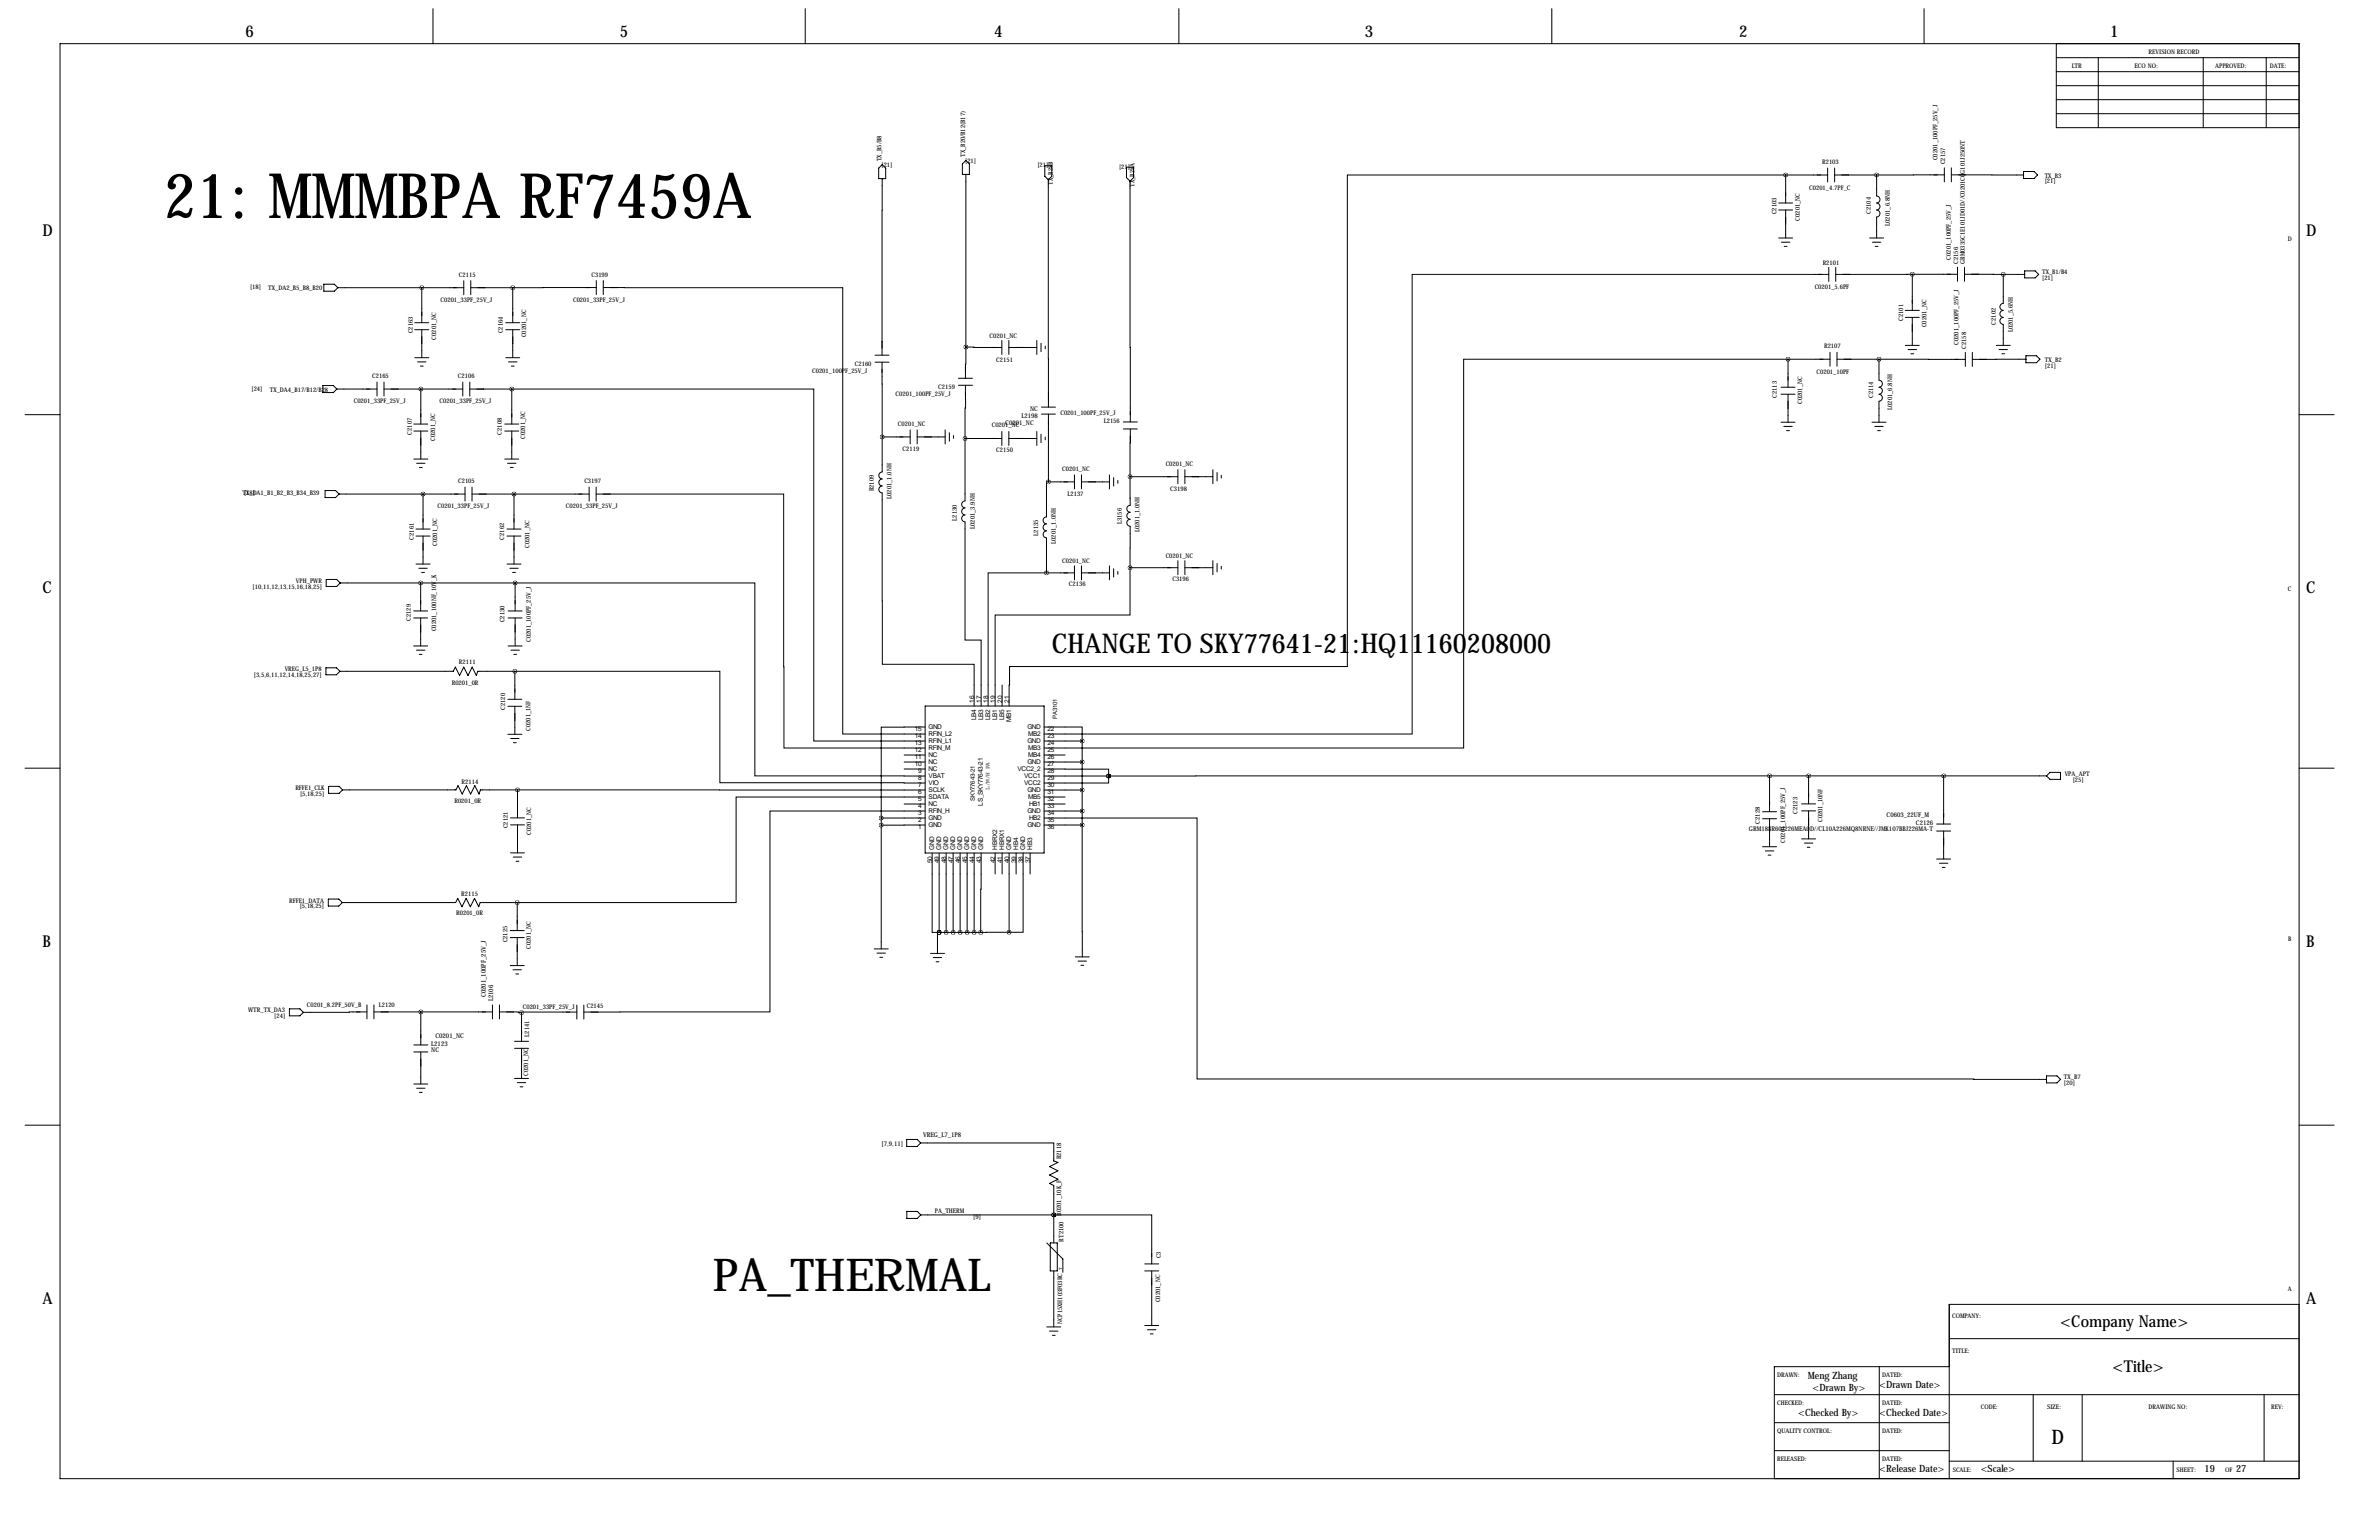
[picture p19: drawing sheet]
<svg xmlns="http://www.w3.org/2000/svg" width="864mm" height="559mm" viewBox="0 0 864 559" stroke-linecap="round" stroke-linejoin="round" font-family="sans-serif">
<defs><g id="words">
<text font-size="22.7" x="59.5" y="79.1">21: MMMBPA RF7459A</text>
<text font-size="16.5" x="258.8" y="468.3">PA_THERMAL</text>
<text font-size="9.9" x="381.8" y="236.9">CHANGE TO SKY77641-21:HQ11160208000</text>
<text font-size="7.3" x="744.7" y="523.9">D</text>
<g font-size="5.9">
<text x="89.1" y="13.3">6</text>
<text x="225" y="13.3">5</text>
<text x="360.9" y="13.3">4</text>
<text x="495.5" y="13.3">3</text>
<text x="631.4" y="13.3">2</text>
<text x="766" y="13.3">1</text>
<text x="15.4" y="85.7">D</text>
<text x="837.1" y="85.7">D</text>
<text x="15.4" y="215.2">C</text>
<text x="837.1" y="215.2">C</text>
<text x="15.4" y="343.5">B</text>
<text x="837.1" y="343.5">B</text>
<text x="15.4" y="473">A</text>
<text x="837.1" y="473">A</text>
<text x="747.8" y="481.5">&lt;Company Name&gt;</text>
<text x="766.8" y="498">&lt;Title&gt;</text>
</g>
<g font-size="3.6">
<text x="656.3" y="500.5">Meng Zhang</text>
<text x="682.2" y="503.5">&lt;Drawn Date&gt;</text>
<text x="658" y="504.8">&lt;Drawn By&gt;</text>
<text x="652.8" y="513.7">&lt;Checked By&gt;</text>
<text x="682.2" y="513.7">&lt;Checked Date&gt;</text>
<text x="682.2" y="534">&lt;Release Date&gt;</text>
<text x="719" y="534">&lt;Scale&gt;</text>
<text x="800.3" y="534">19</text>
<text x="811.7" y="534">27</text>
</g>
<g font-size="2.4">
<text x="373.9" y="149.3">NC</text>
<text x="364.9" y="154.3">C0201_NC</text>
<text x="370.8" y="151.7">L2198</text>
<text x="353.6" y="254.9" transform="rotate(-90 353.6 254.9)">16</text>
<text x="356.2" y="254.9" transform="rotate(-90 356.2 254.9)">17</text>
<text x="358.7" y="254.9" transform="rotate(-90 358.7 254.9)">18</text>
<text x="361.2" y="254.9" transform="rotate(-90 361.2 254.9)">19</text>
<text x="363.8" y="254.9" transform="rotate(-90 363.8 254.9)">20</text>
<text x="366.3" y="254.9" transform="rotate(-90 366.3 254.9)">21</text>
<text x="354.4" y="261.4" transform="rotate(-90 354.4 261.4)">LB4</text>
<text x="356.9" y="261.4" transform="rotate(-90 356.9 261.4)">LB3</text>
<text x="359.5" y="261.4" transform="rotate(-90 359.5 261.4)">LB2</text>
<text x="362" y="261.4" transform="rotate(-90 362 261.4)">LB1</text>
<text x="364.6" y="261.4" transform="rotate(-90 364.6 261.4)">LB5</text>
<text x="367.1" y="261.9" transform="rotate(-90 367.1 261.9)">MB1</text>
<text x="332.1" y="267.9">14</text>
<text x="332.1" y="265.4">15</text>
<text x="337.1" y="267.1">RFIN_L2</text>
<text x="337.1" y="269.7">RFIN_L1</text>
<text x="337.1" y="264.6">GND</text>
<text x="373" y="264.6">GND</text>
<text x="373" y="269.7">GND</text>
<text x="373.3" y="267.1">MB2</text>
<text x="380.3" y="267.9">23</text>
<text x="380.3" y="265.4">22</text>
<text x="332.1" y="270.5">13</text>
<text x="332.1" y="273">12</text>
<text x="332.1" y="275.5">11</text>
<text x="337.1" y="272.2">RFIN_M</text>
<text x="337.1" y="274.8">NC</text>
<text x="373.3" y="274.8">MB4</text>
<text x="373.3" y="272.2">MB3</text>
<text x="380.3" y="275.5">26</text>
<text x="380.3" y="273">25</text>
<text x="380.3" y="270.5">24</text>
<text x="332.1" y="278.1">10</text>
<text x="333.3" y="280.6">9</text>
<text x="337.1" y="277.3">NC</text>
<text x="337.1" y="279.8">NC</text>
<text x="369.3" y="279.8">VCC2_2</text>
<text x="373" y="277.3">GND</text>
<text x="380.3" y="278.1">27</text>
<text x="380.3" y="280.6">28</text>
<text x="333.3" y="283.2">8</text>
<text x="333.3" y="285.7">7</text>
<text x="337.1" y="282.4">VBAT</text>
<text x="337.1" y="284.9">VIO</text>
<text x="337.1" y="287.5">SCLK</text>
<text x="371.8" y="284.9">VCC2</text>
<text x="371.8" y="282.4">VCC1</text>
<text x="373" y="287.5">GND</text>
<text x="380.3" y="285.7">30</text>
<text x="380.3" y="283.2">29</text>
<text x="333.3" y="288.2">6</text>
<text x="333.3" y="290.8">5</text>
<text x="333.3" y="293.3">4</text>
<text x="337.1" y="290">SDATA</text>
<text x="337.1" y="292.5">NC</text>
<text x="356.7" y="292.4" transform="rotate(-90 356.7 292.4)">LS_SKY77643-21</text>
<text x="373.3" y="290">MB5</text>
<text x="373.5" y="292.5">HB1</text>
<text x="380.3" y="293.3">33</text>
<text x="380.3" y="290.8">32</text>
<text x="380.3" y="288.2">31</text>
<text x="333.3" y="295.9">3</text>
<text x="333.3" y="298.4">2</text>
<text x="337.1" y="295.1">RFIN_H</text>
<text x="337.1" y="297.6">GND</text>
<text x="373" y="295.1">GND</text>
<text x="373.5" y="297.6">HB2</text>
<text x="380.3" y="295.9">34</text>
<text x="380.3" y="298.4">35</text>
<text x="684.9" y="296.6">C0603_22UF_M</text>
<text x="695.5" y="299.3">C2126</text>
<text x="333.3" y="300.9">1</text>
<text x="337.1" y="300.2">GND</text>
<text x="373" y="300.2">GND</text>
<text x="380.3" y="300.9">36</text>
<text x="634.9" y="301.7">GRM188R60J226MEA0D//CL10A226MQ8NRNE//JMK107BBJ226MA-T</text>
<text x="339.2" y="308.3" transform="rotate(-90 339.2 308.3)">GND</text>
<text x="341.7" y="308.3" transform="rotate(-90 341.7 308.3)">GND</text>
<text x="344.2" y="308.3" transform="rotate(-90 344.2 308.3)">GND</text>
<text x="346.8" y="308.3" transform="rotate(-90 346.8 308.3)">GND</text>
<text x="349.3" y="308.3" transform="rotate(-90 349.3 308.3)">GND</text>
<text x="351.9" y="308.3" transform="rotate(-90 351.9 308.3)">GND</text>
<text x="354.4" y="308.3" transform="rotate(-90 354.4 308.3)">GND</text>
<text x="356.9" y="308.3" transform="rotate(-90 356.9 308.3)">GND</text>
<text x="362" y="308.3" transform="rotate(-90 362 308.3)">HBRX2</text>
<text x="364.6" y="308.3" transform="rotate(-90 364.6 308.3)">HBRX1</text>
<text x="367.1" y="308.3" transform="rotate(-90 367.1 308.3)">GND</text>
<text x="369.6" y="308.3" transform="rotate(-90 369.6 308.3)">HB4</text>
<text x="372.2" y="308.3" transform="rotate(-90 372.2 308.3)">GND</text>
<text x="374.7" y="308.3" transform="rotate(-90 374.7 308.3)">HB3</text>
<text x="338.4" y="313.2" transform="rotate(-90 338.4 313.2)">50</text>
<text x="340.9" y="313.2" transform="rotate(-90 340.9 313.2)">49</text>
<text x="343.5" y="313.2" transform="rotate(-90 343.5 313.2)">48</text>
<text x="346" y="313.2" transform="rotate(-90 346 313.2)">47</text>
<text x="348.5" y="313.2" transform="rotate(-90 348.5 313.2)">46</text>
<text x="351.1" y="313.2" transform="rotate(-90 351.1 313.2)">45</text>
<text x="353.6" y="313.2" transform="rotate(-90 353.6 313.2)">44</text>
<text x="356.2" y="313.2" transform="rotate(-90 356.2 313.2)">43</text>
<text x="361.2" y="313.2" transform="rotate(-90 361.2 313.2)">42</text>
<text x="363.8" y="313.2" transform="rotate(-90 363.8 313.2)">41</text>
<text x="366.3" y="313.2" transform="rotate(-90 366.3 313.2)">40</text>
<text x="368.9" y="313.2" transform="rotate(-90 368.9 313.2)">39</text>
<text x="371.4" y="313.2" transform="rotate(-90 371.4 313.2)">38</text>
<text x="373.9" y="313.2" transform="rotate(-90 373.9 313.2)">37</text>
<text x="176.4" y="361.8" transform="rotate(-90 176.4 361.8)">C0201_100PF_25V_J</text>
<text x="179" y="363.4" transform="rotate(-90 179 363.4)">L2106</text>
<text x="158.1" y="376.8">C0201_NC</text>
<text x="156.6" y="379.4">L2123</text>
<text x="156.6" y="381.8">NC</text>
<text x="335.1" y="412.4">VREG_L7_1P8</text>
<text x="320" y="415.9">[7,9,11]</text>
</g>
<g font-size="2.3">
<text x="780" y="19.7">REVISION RECORD</text>
<text x="752" y="24.7">LTR</text>
<text x="774.9" y="24.7">ECO NO:</text>
<text x="804.1" y="24.7">APPROVED:</text>
<text x="823.9" y="24.7">DATE:</text>
<text x="320" y="58.5" transform="rotate(-90 320 58.5)">TX_B5/B8</text>
<text x="350.4" y="56.9" transform="rotate(-90 350.4 56.9)">TX_B20/B12(B17)</text>
<text x="350.4" y="59.1">[21]</text>
<text x="661.4" y="59.6">R2103</text>
<text x="703.4" y="58.1" transform="rotate(-90 703.4 58.1)">C0201_100PF_25V_J</text>
<text x="706.1" y="59.6" transform="rotate(-90 706.1 59.6)">C2157</text>
<text x="320" y="60.6">[21]</text>
<text x="376.6" y="60.7">[21]</text>
<text x="406.3" y="61.3">[21]</text>
<text x="742.2" y="64.4">TX_B3</text>
<text x="382.2" y="67.1" transform="rotate(-90 382.2 67.1)">TX_B28B</text>
<text x="411.8" y="67.8" transform="rotate(-90 411.8 67.8)">TX_B28A</text>
<text x="656.8" y="68.9">C0201_4.7PF_C</text>
<text x="742.2" y="66.5">[21]</text>
<text x="644.9" y="77.7" transform="rotate(-90 644.9 77.7)">C2103</text>
<text x="679.1" y="77.6" transform="rotate(-90 679.1 77.6)">C2104</text>
<text x="653.4" y="80" transform="rotate(-90 653.4 80)">C0201_NC</text>
<text x="686.1" y="81.9" transform="rotate(-90 686.1 81.9)">L0201_6.8NH</text>
<text x="830.5" y="87.5">D</text>
<text x="661.7" y="96">R2101</text>
<text x="708.1" y="94.2" transform="rotate(-90 708.1 94.2)">C0201_100PF_25V_J</text>
<text x="710.8" y="95.7" transform="rotate(-90 710.8 95.7)">C2156</text>
<text x="713.2" y="95.7" transform="rotate(-90 713.2 95.7)">GRM0335C1E101JD01D//C0201C0G101J250NT</text>
<text x="166.6" y="100.4">C2115</text>
<text x="214.7" y="100.4">C3199</text>
<text x="741.3" y="99.3">TX_B1/B4</text>
<text x="741.3" y="101.4">[21]</text>
<text x="90.8" y="105">[18]</text>
<text x="97.4" y="105.2">TX_DA2_B5_B8_B20</text>
<text x="658.8" y="104.7">C0201_5.6PF</text>
<text x="159.9" y="109.5">C0201_33PF_25V_J</text>
<text x="208" y="109.4">C0201_33PF_25V_J</text>
<text x="690.9" y="116.4" transform="rotate(-90 690.9 116.4)">C2101</text>
<text x="699.3" y="118.7" transform="rotate(-90 699.3 118.7)">C0201_NC</text>
<text x="724.5" y="117.8" transform="rotate(-90 724.5 117.8)">C2102</text>
<text x="149.8" y="120.9" transform="rotate(-90 149.8 120.9)">C2163</text>
<text x="158.3" y="123.2" transform="rotate(-90 158.3 123.2)">C0201_NC</text>
<text x="182.6" y="120.9" transform="rotate(-90 182.6 120.9)">C2164</text>
<text x="191" y="122.4" transform="rotate(-90 191 122.4)">C0201_NC</text>
<text x="359.2" y="122.8">C0201_NC</text>
<text x="711" y="125.1" transform="rotate(-90 711 125.1)">C0201_100PF_25V_J</text>
<text x="730.6" y="120.6" transform="rotate(-90 730.6 120.6)">L0201_5.6NH</text>
<text x="361.7" y="131.3">C2151</text>
<text x="662.2" y="126.4">R2107</text>
<text x="713.7" y="126.6" transform="rotate(-90 713.7 126.6)">C2158</text>
<text x="742.3" y="131.3">TX_B2</text>
<text x="135.1" y="137.2">C2165</text>
<text x="166.2" y="137.2">C2106</text>
<text x="294.8" y="135.5">C0201_100PF_25V_J</text>
<text x="310.3" y="132.8">C2160</text>
<text x="659.4" y="135.6">C0201_10PF</text>
<text x="742.3" y="133.4">[21]</text>
<text x="91.3" y="141.9">[24]</text>
<text x="97.9" y="142.1">TX_DA4_B17/B12/B28</text>
<text x="325.1" y="143.9">C0201_100PF_25V_J</text>
<text x="340.6" y="141.2">C2159</text>
<text x="128.4" y="146.3">C0201_33PF_25V_J</text>
<text x="159.6" y="146.3">C0201_33PF_25V_J</text>
<text x="645" y="144.3" transform="rotate(-90 645 144.3)">C2113</text>
<text x="654.2" y="146.6" transform="rotate(-90 654.2 146.6)">C0201_NC</text>
<text x="680" y="144.4" transform="rotate(-90 680 144.4)">C2114</text>
<text x="686.9" y="148.7" transform="rotate(-90 686.9 148.7)">L0201_6.8NH</text>
<text x="326" y="154.5">C0201_NC</text>
<text x="360" y="154.8">C0201_NC</text>
<text x="384.9" y="150.7">C0201_100PF_25V_J</text>
<text x="400.7" y="153.4">L2156</text>
<text x="149.5" y="157.7" transform="rotate(-90 149.5 157.7)">C2107</text>
<text x="157.9" y="160" transform="rotate(-90 157.9 160)">C0201_NC</text>
<text x="182.2" y="157.7" transform="rotate(-90 182.2 157.7)">C2108</text>
<text x="190.7" y="159.2" transform="rotate(-90 190.7 159.2)">C0201_NC</text>
<text x="327.6" y="163.7">C2119</text>
<text x="361.7" y="164">C2150</text>
<text x="385.6" y="170.8">C0201_NC</text>
<text x="423.2" y="168.9">C0201_NC</text>
<text x="88" y="179.8">TX_DA1_B1_B2_B3_B34_B39</text>
<text x="88.6" y="179.6">[18]</text>
<text x="166.3" y="175.3">C2105</text>
<text x="212.1" y="175.3">C3197</text>
<text x="317.2" y="178.3" transform="rotate(-90 317.2 178.3)">R2109</text>
<text x="424.8" y="178.1">C3198</text>
<text x="158.8" y="184.4">C0201_33PF_25V_J</text>
<text x="205.4" y="184.4">C0201_33PF_25V_J</text>
<text x="323.6" y="181" transform="rotate(-90 323.6 181)">L0201_1.0NH</text>
<text x="387.5" y="180">L2137</text>
<text x="347.4" y="188.9" transform="rotate(-90 347.4 188.9)">L2130</text>
<text x="353.9" y="191.9" transform="rotate(-90 353.9 191.9)">L0201_3.9NH</text>
<text x="407.2" y="190.2" transform="rotate(-90 407.2 190.2)">L3156</text>
<text x="150.3" y="195.8" transform="rotate(-90 150.3 195.8)">C2161</text>
<text x="183" y="195.8" transform="rotate(-90 183 195.8)">C2162</text>
<text x="376.8" y="194.4" transform="rotate(-90 376.8 194.4)">L2135</text>
<text x="383.3" y="197.3" transform="rotate(-90 383.3 197.3)">L0201_1.0NH</text>
<text x="413.7" y="193.1" transform="rotate(-90 413.7 193.1)">L0201_1.0NH</text>
<text x="158.7" y="198.1" transform="rotate(-90 158.7 198.1)">C0201_NC</text>
<text x="192.3" y="198.8" transform="rotate(-90 192.3 198.8)">C0201_NC</text>
<text x="423.2" y="202.4">C0201_NC</text>
<text x="385.6" y="204.3">C0201_NC</text>
<text x="91.7" y="213.7">[10,11,12,13,15,16,18,25]</text>
<text x="107.4" y="211.5">VPH_PWR</text>
<text x="388" y="212.8">C2136</text>
<text x="425.6" y="210.9">C3196</text>
<text x="830.5" y="214.5">C</text>
<text x="149.1" y="225.2" transform="rotate(-90 149.1 225.2)">C2129</text>
<text x="183.2" y="225.8" transform="rotate(-90 183.2 225.8)">C2130</text>
<text x="158.4" y="229.1" transform="rotate(-90 158.4 229.1)">C0201_100NF_10V_K</text>
<text x="192.7" y="232.9" transform="rotate(-90 192.7 232.9)">C0201_100PF_25V_J</text>
<text x="92.1" y="245.7">[3,5,6,11,12,14,18,25,27]</text>
<text x="103.3" y="243.6">VREG_L5_1P8</text>
<text x="166.6" y="240.8">R2111</text>
<text x="164" y="248.4">R0201_0R</text>
<text x="183.3" y="257.6" transform="rotate(-90 183.3 257.6)">C2120</text>
<text x="192.6" y="265.2" transform="rotate(-90 192.6 265.2)">C0201_1NF</text>
<text x="749.5" y="281.5">VPA_APT</text>
<text x="107.2" y="286.6">RFFE1_CLK</text>
<text x="167.6" y="284.6">R2114</text>
<text x="752.4" y="283.9">[25]</text>
<text x="108.9" y="288.7">[5,18,25]</text>
<text x="164.9" y="291.4">R0201_0R</text>
<text x="638.8" y="298.9" transform="rotate(-90 638.8 298.9)">C2128</text>
<text x="652.6" y="295.2" transform="rotate(-90 652.6 295.2)">C2123</text>
<text x="661.6" y="298.3" transform="rotate(-90 661.6 298.3)">C0201_10NF</text>
<text x="184.3" y="300.6" transform="rotate(-90 184.3 300.6)">C2121</text>
<text x="192.8" y="302.9" transform="rotate(-90 192.8 302.9)">C0201_NC</text>
<text x="648" y="305.7" transform="rotate(-90 648 305.7)">C0201_100PF_25V_J</text>
<text x="105" y="327.5">RFFE1_DATA</text>
<text x="108.8" y="329.6">[5,18,25]</text>
<text x="167.5" y="325.2">R2115</text>
<text x="165.6" y="332.1">R0201_0R</text>
<text x="184.2" y="342" transform="rotate(-90 184.2 342)">C2125</text>
<text x="830.6" y="341.5">B</text>
<text x="192.7" y="344.3" transform="rotate(-90 192.7 344.3)">C0201_NC</text>
<text x="111.4" y="365.5">C0201_8.2PF_50V_B</text>
<text x="137.6" y="365.3">L2120</text>
<text x="213" y="365.8">C2145</text>
<text x="90.1" y="367.3">WTR_TX_DA3</text>
<text x="99.6" y="369.5">[24]</text>
<text x="189.8" y="366">C0201_33PF_25V_J</text>
<text x="192.1" y="376.1" transform="rotate(-90 192.1 376.1)">L2141</text>
<text x="191.7" y="390.3" transform="rotate(-90 191.7 390.3)">C0201_NC</text>
<text x="749.2" y="391.4">TX_B7</text>
<text x="749.2" y="393.5">[20]</text>
<text x="385.3" y="420.7" transform="rotate(-90 385.3 420.7)">R2118</text>
<text x="339.3" y="440.1">PA_THERM</text>
<text x="353.3" y="442.2">[9]</text>
<text x="385.3" y="441.2" transform="rotate(-90 385.3 441.2)">R0201_10K_F</text>
<text x="386" y="450.6" transform="rotate(-90 386 450.6)">RT2100</text>
<text x="421.3" y="456.5" transform="rotate(-90 421.3 456.5)">C3</text>
<text x="421.2" y="472.5" transform="rotate(-90 421.2 472.5)">C0201_NC</text>
<text x="830.5" y="468.5">A</text>
<text x="708.6" y="478.1">COMPANY:</text>
<text x="385.6" y="480.6" transform="rotate(-90 385.6 480.6)">NCP15XH103F03RC</text>
<text x="708.6" y="490.8">TITLE:</text>
<text x="645.1" y="499.7">DRAWN:</text>
<text x="683.2" y="499.7">DATED:</text>
<text x="645.1" y="509.9">CHECKED:</text>
<text x="683.2" y="509.9">DATED:</text>
<text x="719" y="511.1">CODE:</text>
<text x="743.2" y="511.1">SIZE:</text>
<text x="780" y="511.1">DRAWING NO:</text>
<text x="824.4" y="511.1">REV:</text>
<text x="645.1" y="520">QUALITY CONTROL:</text>
<text x="683.2" y="520">DATED:</text>
<text x="645.1" y="530.2">RELEASED:</text>
<text x="683.2" y="530.2">DATED:</text>
<text x="708.9" y="534">SCALE:</text>
<text x="790.1" y="534">SHEET:</text>
<text x="807.8" y="534">OF</text>
</g>
<g font-size="2.2">
<text x="383.8" y="260.9" transform="rotate(-90 383.8 260.9)">PA3101</text>
<text x="359.2" y="286.6" transform="rotate(-90 359.2 286.6)">L/M/H PA</text>
<text x="353.8" y="290.5" transform="rotate(-90 353.8 290.5)">SKY77643-21</text>
</g>
<text font-size="1.6" x="385.6" y="460.9" transform="rotate(-90 385.6 460.9)">T</text>
</g></defs>
<g fill="none" stroke="#000" stroke-width=".36">
<path d="M21.8 15.8h812.8v520.7h-812.8zM157.2 3.1v12.7M292.3 3.1v12.7M427.9 3.1v12.7M563.3 3.1v12.7M698.4 3.1v12.7M746.5 15.8v30.5h88.1M746.5 36.2h88.1M746.5 31.1h88.1M746.5 26h88.1M746.5 20.9h88.1M761.7 20.9v25.4"/>
<path d="M799.8 20.9v25.4M822.7 20.9v25.4M349.4 59.5l1.2-1.3 1.3 1.3v3.8h-2.5zM746.5 41.2h88.1M319 61l1.2-1.3 1.3 1.3v3.8h-2.5zM320.2 64.8v64.1M350.6 63.3v62.6M379.3 60.1h2.5v3.9l-1.3 1.2-1.2-1.2zM380.5 65.2l.1 82.5M408.9 60.7h2.6v3.8l-1.3 1.2-1.3-1.2zM410.2 65.7l.1 87.4M645.7 73.7h5"/>
<path d="M645.7 76.2h5M648.2 63.5h-159.1v178.4h-122.6l-.2 14.3M648.2 63.5v10.2M648.2 76.2v10.2M648.2 63.5h15.2M663.4 61v5M666 63.5h15.2M666 61v5M681.2 63.5v7.6M681.2 71.1a1.27 1.27 0 0 1 1.2 1.3 1.27 1.27 0 0 1-1.2 1.3M681.2 73.7a1.27 1.27 0 0 1 1.2 1.2 1.27 1.27 0 0 1-1.2 1.3M681.2 76.2a1.27 1.27 0 0 1 1.2 1.3 1.27 1.27 0 0 1-1.2 1.2v7.7"/>
<path d="M705.8 63.4l-24.6 .1M705.8 60.9v5.1M708.4 63.4l26.2 .1M708.4 60.9v5.1M734.6 62.2h3.8l1.2 1.3-1.2 1.3h-3.8zM645.7 86.4h5M646.7 87.9h3M647.7 89.4h1M663.9 99.6h-151.3v166.7h-133.6M663.9 97v5.1M666.4 97v5.1M678.7 86.4h5.1"/>
<path d="M679.7 87.9h3.1M680.7 89.4h1M694.2 99.5l-27.8 .1M694.2 99.5v13.1M694.2 99.5h16.4M710.6 97v5.1M713.1 99.5l14.1 .1M713.1 97v5.1M727.2 99.6v10.5a1.27 1.27 0 0 0-1.2 1.3 1.27 1.27 0 0 0 1.2 1.2 1.27 1.27 0 0 0-1.2 1.3 1.27 1.27 0 0 0 1.2 1.3 1.27 1.27 0 0 0-1.2 1.2 1.27 1.27 0 0 0 1.2 1.3v7.6M727.2 99.6h7.8M735 98.3h3.8l1.3 1.3-1.3 1.2h-3.8zM117.6 103.1h3.8l1.2 1.3-1.2 1.3h-3.8z"/>
<path d="M122.6 104.4h45.8M150.6 117.1h5.1M150.6 119.6h5.1M153.1 104.4v12.7M153.1 119.6v10.2M168.4 101.9v5M170.9 104.4h15.2M170.9 101.9v5M183.6 117.1h5.1M183.6 119.6h5.1M186.1 104.4v12.7M186.1 119.6v10.2"/>
<path d="M216.5 104.3l-30.4 .1M216.5 101.8v5.1M219 104.3l86.9 .1v161.9h29.9M219 101.8v5.1M691.6 112.6h5.1M691.6 115.2h5.1M694.2 115.2v10.1M117.2 139.9h3.8l1.3 1.3-1.3 1.2h-3.8zM136.9 138.6v5.1M139.4 138.6v5.1M150.6 129.8h5.1M151.6 131.3h3"/>
<path d="M152.6 132.8h1M168 138.6v5.1M170.5 138.6v5.1M183.6 129.8h5.1M184.6 131.3h3.1M185.6 132.8h1M317.7 131.4h5M317.7 128.9h5M320.2 131.4v27.1M347.9 139.8h5.1M347.9 137.3h5.1M350.5 139.8l-.2 19.3"/>
<path d="M350.6 125.9l-.1 11.4M350.6 125.9l13.1 .2M363.7 123.5v5.1M366.2 126.1h10.2M366.2 123.5v5.1M376.4 123.5v5.1M377.9 124.6v3M379.4 125.6v1M649.1 130.4h-117.8v141h-152.3M649.1 130.4v10.1M649.1 130.4h15.2M664.3 127.8v5.1"/>
<path d="M666.9 130.4h15.2M666.9 127.8v5.1M682.1 130.4v7.6a1.27 1.27 0 0 1 1.2 1.3 1.27 1.27 0 0 1-1.2 1.2 1.27 1.27 0 0 1 1.2 1.3 1.27 1.27 0 0 1-1.2 1.3 1.27 1.27 0 0 1 1.2 1.2 1.27 1.27 0 0 1-1.2 1.3v7.6M682.1 130.4h31.3M691.6 125.3h5.1M692.7 126.8h3M693.7 128.4h1M713.4 127.9v5M716 127.9v5M724.7 125.3h5M725.7 126.8h3M726.7 128.4h1"/>
<path d="M735.4 130.4h-19.4M735.4 129.1h3.8l1.3 1.3-1.3 1.2h-3.8zM9.1 150.5h12.7M122.3 141.2h14.6M139.4 141.2h28.6M150.2 153.9h5.1M150.2 156.4h5.1M152.8 141.2v12.7M152.8 156.4v10.2M170.5 141.2h15.3M183.2 153.9h5.1M183.2 156.4h5.1"/>
<path d="M185.8 141.2h109.6v127.7h40.4M185.8 141.2v12.7M185.8 156.4v10.2M320.2 158.5v12.7a1.27 1.27 0 0 0-1.2 1.3 1.27 1.27 0 0 0 1.2 1.3 1.27 1.27 0 0 0-1.2 1.3 1.27 1.27 0 0 0 1.2 1.2 1.27 1.27 0 0 0-1.2 1.3 1.27 1.27 0 0 0 1.2 1.3l.1 62.1h33.3v15.2M320.2 158.5h10.2M330.4 156v5.1M332.9 158.5h10.2M332.9 156v5.1M343.1 156v5.1M344.6 157v3.1M346.2 158v1.1M350.3 159.1v22.7a1.27 1.27 0 0 0-1.2 1.2 1.27 1.27 0 0 0 1.2 1.3 1.27 1.27 0 0 0-1.2 1.3 1.27 1.27 0 0 0 1.2 1.2 1.27 1.27 0 0 0-1.2 1.3 1.27 1.27 0 0 0 1.2 1.3v42.9h5.9v23.9"/>
<path d="M350.3 159.1h13.4M363.7 156.6v5M366.2 156.6v5M366.2 159.1h10.2M376.4 156.6v5M377.9 157.6v3M378.1 150.3h5M378.1 147.7h5M379.4 158.6v1M380.6 150.3v24.6M407.8 153.1h5.1M407.8 155.7h5.1"/>
<path d="M410.3 155.7l-.1 17.3M646.5 140.5h5.1M646.5 143.1h5.1M646.5 153.2h5.1M647.5 154.7h3.1M648.6 156.3h1M649.1 143.1v10.1M679.6 153.2h5M680.6 154.7h3M681.6 156.3h1M834.6 150.5h12.7M118 178h3.8l1.3 1.3-1.3 1.2h-3.8z"/>
<path d="M123.1 179.3h45.7M150.2 166.6h5.1M151.2 168.1h3.1M152.2 169.6h1.1M153.6 179.3v12.7M168.8 176.7v5.1M171.3 179.3h42.6M171.3 176.7v5.1M183.2 166.6h5.1M184.3 168.1h3M185.3 169.6h1M186.6 179.3v12.7"/>
<path d="M213.9 176.7v5.1M216.4 179.3h68.1l.1 92.1h51.2M216.4 176.7v5.1M380.6 174.9h-.7v12.7a1.27 1.27 0 0 0-1.2 1.2 1.27 1.27 0 0 0 1.2 1.3 1.27 1.27 0 0 0-1.2 1.3 1.27 1.27 0 0 0 1.2 1.2 1.27 1.27 0 0 0-1.2 1.3 1.27 1.27 0 0 0 1.2 1.3v12.7M380.6 174.9h9.4M390 172.3v5.1M392.6 174.9h10.1M392.6 172.3v5.1M402.7 172.3v5.1M404.3 173.3v3.1M405.8 174.3v1.1M410.2 173l.1 10.3a1.27 1.27 0 0 0-1.3 1.3 1.27 1.27 0 0 0 1.2 1.3"/>
<path d="M410.2 173h17.4M427.6 170.4v5.1M430.1 173h10.2M430.1 170.4v5.1M440.3 170.4v5.1M441.8 171.4v3.1M443.3 172.5v1M151 192h5.1M151 194.5h5.1M153.6 194.5v10.2M184 192h5.1M184 194.5h5.1"/>
<path d="M186.6 194.5v10.2M410.3 188.4a1.27 1.27 0 0 0-1.3 1.3 1.27 1.27 0 0 0 1.2 1.3M410.3 185.9a1.27 1.27 0 0 0-1.3 1.2 1.27 1.27 0 0 0 1.2 1.3M410.3 191l-.1 15M118.4 210.3h3.8l1.3 1.2-1.3 1.3h-3.8zM123.5 211.5h63.5M151 204.7h5.1M152 206.2h3.1M152.7 211.5v10.2M153.1 207.7h1M184 204.7h5.1M185.1 206.2h3"/>
<path d="M186.1 207.7h1M187 211.5h87v70l61.8 .1M187 211.5v10.2M379.9 207.9h-21.2v48.3M379.9 207.9h10.1M390 205.3v5.1M392.6 205.3v5.1M392.6 207.9h10.1M402.7 205.3v5.1M404.3 206.3v3.1M405.8 207.4v1M410.2 206v17.2h-49v33"/>
<path d="M410.2 206h17.4M427.6 203.5v5M430.1 203.5v5M430.1 206h10.2M440.3 203.5v5M441.8 204.5v3M443.3 205.5v1M150.2 221.7h5M150.2 224.2h5M150.2 234.4h5M151.2 235.9h3M152.2 237.4h1"/>
<path d="M152.7 224.2v10.2M184.5 221.7h5M184.5 224.2h5M184.5 234.4h5M185.5 235.9h3M186.5 237.4h1M187 224.2v10.2M118.3 242.3h3.8l1.3 1.3-1.3 1.3h-3.8zM123.4 243.6h41.1l.8-1.5 1.5 3 1.6-3 1.5 3 1.5-3 1.5 3 .5-1.5h13.5M184.4 253.7h5M184.4 256.3h5M186.9 243.6h74.4v40.4l74.5 .1"/>
<path d="M186.9 243.6v10.1M186.9 256.3v10.1M335.8 256.2h43.2v53.3h-43.2zM363.8 248.6v7.6M9.1 278.7h12.7M184.4 266.4h5M185.4 268h3M186.4 269.5h1M328.2 274h7.6M328.2 276.5h7.6M328.2 279h7.6M335.8 263.8l-15.9 .1v32.9"/>
<path d="M379 263.8h13.8v5.1M379 279l23.4 .1v2.5M379 268.9h13.8M379 274h7.6M379 276.5h13.8M392.8 268.9v30.5M834.6 278.7h12.7M119.3 285.3h3.8l1.3 1.3-1.3 1.3h-3.8zM124.4 286.6h41.1l.8-1.5 1.5 3 1.5-3 1.5 3 1.6-3 1.5 3 .5-1.5h13.5M185.3 296.8h5.1M185.3 299.3h5.1M187.9 286.6l147.9 .1"/>
<path d="M187.9 286.6v10.2M187.9 299.3v10.2M319.9 296.8h15.9M319.9 296.8v47.5M328.2 291.7h7.6M335.8 289.2h-68.6v38.3h-79.4M335.8 294.3h-56.3v72.9h-67.6M335.8 299.4h-15.9M379 296.8h55.5v94.7l308.4 .2M379 281.6h23.4M379 286.7h13.8M379 289.2h7.6"/>
<path d="M379 291.7h7.6M379 294.3h13.8M379 299.4h13.8M392.8 299.4l.1 47.8M402.4 281.6v2.5h-23.4M402.4 281.6h.1M639.8 294.5h5.1M639.8 297.1h5.1M642.4 281.5l-240 .1M642.4 281.5v13M642.4 297.1v10.1M642.4 281.5h100.5"/>
<path d="M654 291.7h5.1M654 294.2h5.1M656.5 281.5v10.2M656.5 294.2v10.2M703 299h5.1M705.6 281.5v17.5M742.9 281.5l1.3-1.2h3.8v2.5h-3.8zM185.3 309.5h5.1M186.3 311h3.1M187.4 312.5h1M338.4 309.5v28.8h2.5M340.9 309.5v28.8"/>
<path d="M343.5 309.5v28.8M346 309.5v28.8M348.5 309.5v28.8M351.1 309.5v28.8M353.6 309.5v28.8M356.2 309.5l-.2 28.8M361.2 309.5v7.6M363.8 309.5v7.6M366.3 309.5v28.8M368.9 309.5v7.6M371.4 309.5v28.8h-5.1M373.9 309.5v7.6"/>
<path d="M639.8 307.2h5.1M640.8 308.8h3.1M641.9 310.3h1M654 304.4h5.1M655 305.9h3.1M656 307.4h1M703 301.5h5.1M703 311.7h5.1M704 313.2h3.1M705.1 314.8h1M705.6 301.5v10.2M119.2 326.2h3.8l1.3 1.3-1.3 1.3h-3.8z"/>
<path d="M124.3 327.5h41.1l.8-1.5 1.5 3 1.5-3 1.5 3 1.6-3 1.5 3 .5-1.5h13.5M185.2 337.7h5.1M187.8 327.5v10.2M340.9 338.3h-.6v7.6M340.9 338.3h.1M340.9 338.3h15.1M366.3 338.3h-10.3M185.2 340.2h5.1M185.2 350.4h5.1M186.2 351.9h3.1M187.2 353.4h1.1M187.8 340.2v10.2"/>
<path d="M317.3 344.3h5.1M318.4 345.8h3M319.4 347.4h1M337.8 345.9h5M338.8 347.5h3M339.8 349h1M390.3 347.2h5.1M391.4 348.7h3M392.4 350.3h1M105.1 366.1h3.8l1.2 1.2-1.2 1.3h-3.8zM133.2 367.2l-23.1 .1M133.2 364.6v5.1"/>
<path d="M135.7 367.2h43.1M135.7 364.6v5.1M150.2 379.2h5.1M152.8 367.2v12M178.8 364.6v5.1M181.3 367.2h6.9v.2h1.1M181.3 364.6v5.1M186.8 377.9h5.1M189.3 367.4v10.5M209.4 367.2h-20.1v.2M209.4 364.7v5.1M211.9 364.7v5.1"/>
<path d="M150.2 381.7h5.1M150.2 393.3h5.1M151.2 394.9h3.1M152.2 396.4h1.1M152.8 381.7v11.6M186.8 380.4h5.1M186.8 391.3h5.1M187.8 392.8h3.1M188.8 394.4h1M189.3 380.4v10.9M742.9 390.4h3.8l1.3 1.3-1.3 1.2h-3.8zM9.1 408.3h12.7"/>
<path d="M329.1 413.5h3.8l1.3 1.2-1.3 1.3h-3.8zM334.2 414.7h48.3v6.6l1.5 .5-3 1.5 3 1.5-3 1.6 3 1.5-3 1.5 1.5 .8v20.8M834.6 408.3h12.7M329.2 439.6h3.8l1.3 1.2-1.3 1.3h-3.8zM334.3 440.8h48.2M380 451l5.8 5.8v4.9M381.3 451h2.5v10.2h-2.5zM382.5 440.8h.1M382.5 440.8h35.6v17.8M415.5 458.6h5.1M382.5 461.2v20.3M415.5 461.2h5.1"/>
<path d="M418.1 461.2v19.8M834.6 473.3h-127v63.2M380 481.5h5.1M381 483h3M382 484.5h1M415.5 481h5.1M416.6 482.5h3M417.6 484h1M682.2 495.9v40.6M707.6 495.9h-63.5v40.6M707.6 485.7h127M644.1 506.1h190.5"/>
<path d="M644.1 516.2h63.5M738.1 506.1v24.1M755.9 506.1v24.1M821.9 506.1v24.1M644.1 526.4h63.5M707.6 530.2h127M788.9 530.2v6.3"/>
</g>
<path d="M656.5 281.5a.05 .05 0 0 0 .1 0 .05 .05 0 0 0-.1 0zM152.6 211.5a.1 .1 0 0 0 .2 0 .1 .1 0 0 0-.2 0zM187.7 327.5a.05 .05 0 0 0 .1 0 .05 .05 0 0 0-.1 0zM682 130.4a.05 .05 0 0 0 .1 0 .05 .05 0 0 0-.1 0zM186.8 243.6a.05 .05 0 0 0 .1 0 .05 .05 0 0 0-.1 0zM153.5 179.3a.05 .05 0 0 0 .1 0 .05 .05 0 0 0-.1 0zM186.5 179.3a.05 .05 0 0 0 .1 0 .05 .05 0 0 0-.1 0zM320.2 158.5a.05 .05 0 0 0 .1 0 .05 .05 0 0 0-.1 0zM186.9 211.5a.05 .05 0 0 0 .1 0 .05 .05 0 0 0-.1 0zM152.7 141.2a.05 .05 0 0 0 .1 0 .05 .05 0 0 0-.1 0zM185.7 141.2a.05 .05 0 0 0 .1 0 .05 .05 0 0 0-.1 0zM153.1 104.4a.05 .05 0 0 0 .1 0 .05 .05 0 0 0-.1 0zM186.1 104.4a.05 .05 0 0 0 .1 0 .05 .05 0 0 0-.1 0zM681.2 63.5a.05 .05 0 0 0 .1 0 .05 .05 0 0 0-.1 0zM152.7 367.2a.05 .05 0 0 0 .1 0 .05 .05 0 0 0-.1 0zM189.3 367.4a.06 .06 0 0 0 .1 0 .06 .06 0 0 0-.1 0zM187.8 286.6a.05 .05 0 0 0 .1 0 .05 .05 0 0 0-.1 0zM380.5 174.9a.06 .06 0 0 0 .1 0 .06 .06 0 0 0-.1 0zM379.8 207.9a.05 .05 0 0 0 .1 0 .05 .05 0 0 0-.1 0zM648.2 63.5a.05 .05 0 0 0 .1 0 .05 .05 0 0 0-.1 0zM649 130.4a.05 .05 0 0 0 .1 0 .05 .05 0 0 0-.1 0zM348.5 338.3a.05 .05 0 0 0 .1 0 .05 .05 0 0 0-.1 0zM351 338.3a.05 .05 0 0 0 .1 0 .05 .05 0 0 0-.1 0zM353.6 338.3a.05 .05 0 0 0 .1 0 .05 .05 0 0 0-.1 0zM356 338.3a.05 .05 0 0 0 .1 0 .05 .05 0 0 0-.1 0zM366.3 338.3a.05 .05 0 0 0 .1 0 .05 .05 0 0 0-.1 0zM392.8 299.4a.05 .05 0 0 0 .1 0 .05 .05 0 0 0-.1 0zM392.8 294.3a.06 .06 0 0 0 .1 0 .06 .06 0 0 0-.1 0zM392.8 286.7a.05 .05 0 0 0 .1 0 .05 .05 0 0 0-.1 0zM392.8 276.5a.05 .05 0 0 0 .1 0 .05 .05 0 0 0-.1 0zM392.8 268.9a.06 .06 0 0 0 .1 0 .06 .06 0 0 0-.1 0zM319.8 299.4a.05 .05 0 0 0 .1 0 .05 .05 0 0 0-.1 0zM319.8 296.8a.05 .05 0 0 0 .1 0 .05 .05 0 0 0-.1 0zM642.3 281.5a.05 .05 0 0 0 .1 0 .05 .05 0 0 0-.1 0zM402.4 281.6a.05 .05 0 0 0 .1 0 .05 .05 0 0 0-.1 0zM402.4 281.6a.05 .05 0 0 0 .1 0 .05 .05 0 0 0-.1 0zM705.5 281.5a.05 .05 0 0 0 .1 0 .05 .05 0 0 0-.1 0zM410.2 206a.05 .05 0 0 0 .1 0 .05 .05 0 0 0-.1 0zM410.2 173a.05 .05 0 0 0 .1 0 .05 .05 0 0 0-.1 0zM382.5 440.8a.05 .05 0 0 0 .1 0 .05 .05 0 0 0-.1 0zM382.5 440.8a.05 .05 0 0 0 .1 0 .05 .05 0 0 0-.1 0zM350.6 125.9a.05 .05 0 0 0 .1 0 .05 .05 0 0 0-.1 0zM350.3 159.1a.05 .05 0 0 0 .1 0 .05 .05 0 0 0-.1 0zM694.1 99.5a.05 .05 0 0 0 .1 0 .05 .05 0 0 0-.1 0zM727.1 99.6a.1 .1 0 0 0 .2 0 .1 .1 0 0 0-.2 0zM345.9 338.3a.1 .1 0 0 0 .2 0 .1 .1 0 0 0-.2 0zM343.4 338.3a.05 .05 0 0 0 .1 0 .05 .05 0 0 0-.1 0zM340.9 338.3a.05 .05 0 0 0 .1 0 .05 .05 0 0 0-.1 0zM340.9 338.3a.05 .05 0 0 0 .1 0 .05 .05 0 0 0-.1 0z" fill="#000" stroke="#000" stroke-width="1.5"/>
<use href="#words"/>
</svg>
